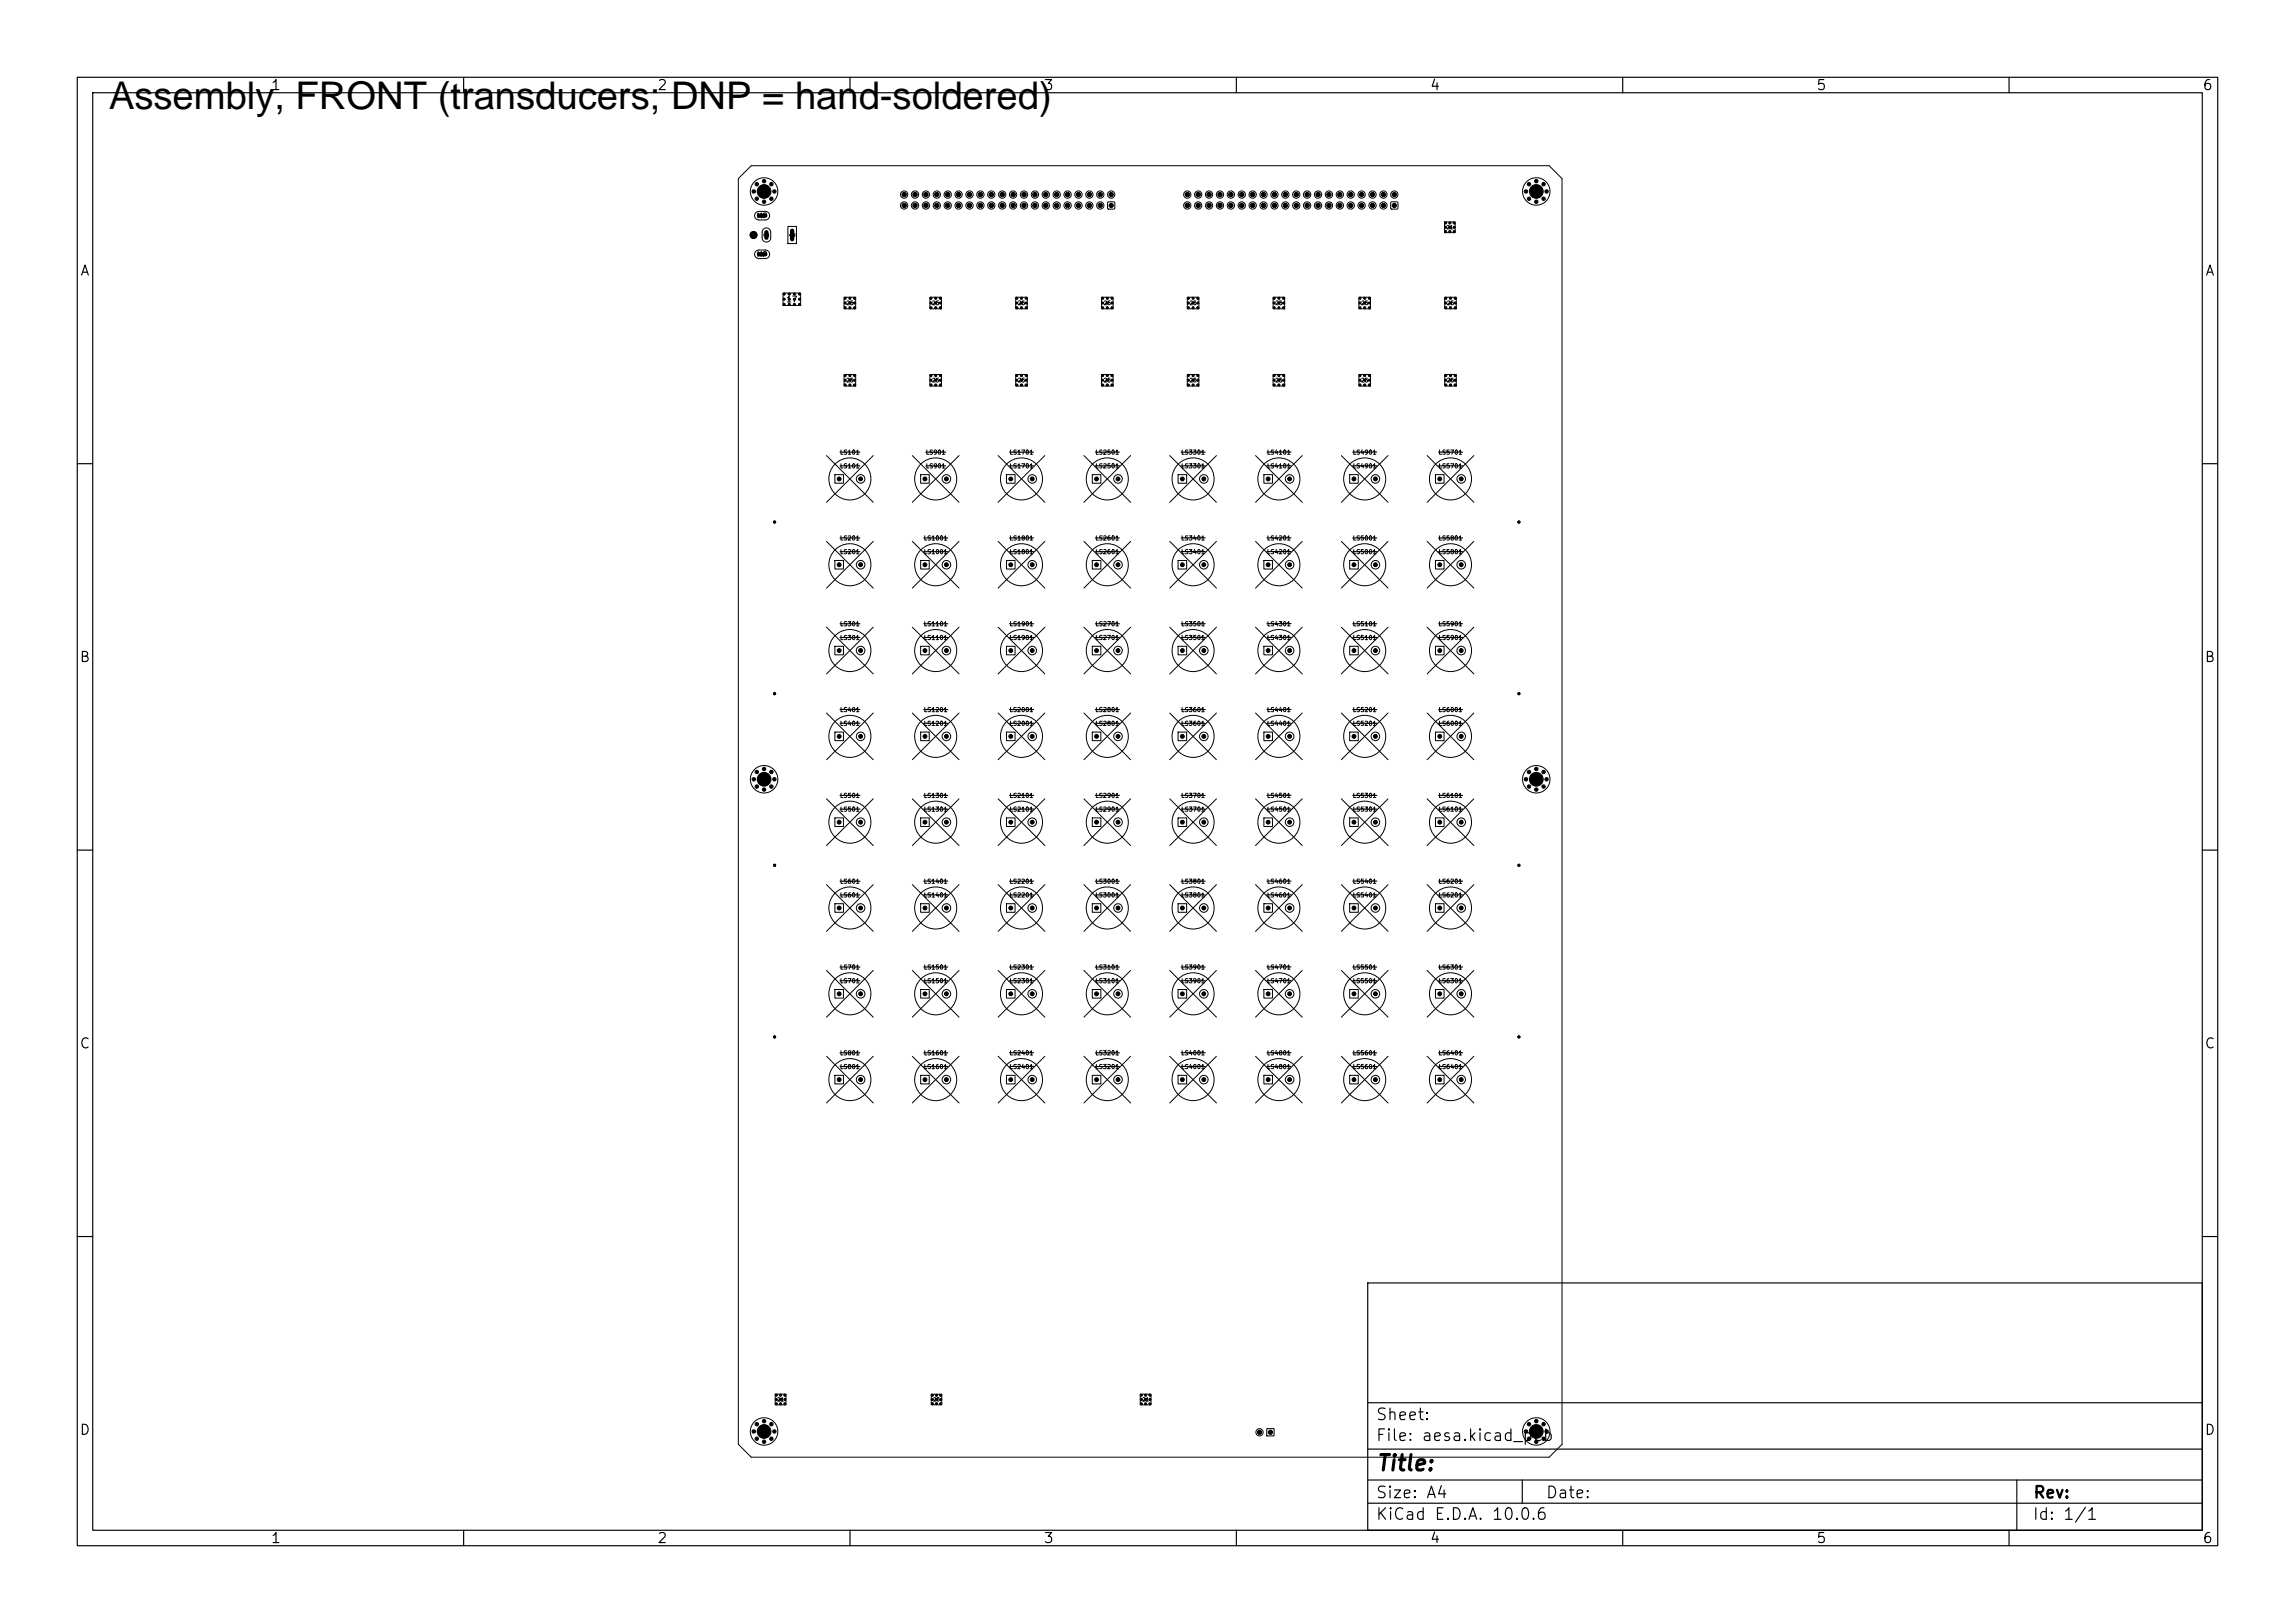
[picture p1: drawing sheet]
<svg xmlns="http://www.w3.org/2000/svg" width="297mm" height="210mm" viewBox="0 0 297 210" stroke-linecap="round" stroke-linejoin="round" font-family="sans-serif">
<defs><g id="words">
<text font-size="4.9" x="14.1" y="14.1">Assembly, FRONT (transducers; DNP = hand-soldered)</text>
<text font-size="2" x="178" y="190.8">Title:</text>
<g font-size="1.5">
<text x="178" y="184.1">Sheet:</text>
<text x="178" y="186.8">File: aesa.kicad_pcb</text>
<text x="178" y="197">KiCad E.D.A. 10.0.6</text>
<text x="178" y="194.2">Size: A4</text>
<text x="200" y="194.2">Date:</text>
<text x="263" y="197">Id: 1/1</text>
<text x="263" y="194.2">Rev:</text>
</g>
<g font-size="1.3">
<text x="35" y="12">1</text>
<text x="85" y="12">2</text>
<text x="135" y="12">3</text>
<text x="185" y="12">4</text>
<text x="235" y="12">5</text>
<text x="285" y="12">6</text>
<text x="10.3" y="36">A</text>
<text x="285.3" y="36">A</text>
<text x="10.2" y="86">B</text>
<text x="285.2" y="86">B</text>
<text x="10.2" y="136">C</text>
<text x="285.2" y="136">C</text>
<text x="10.2" y="186">D</text>
<text x="285.2" y="186">D</text>
<text x="35" y="200">1</text>
<text x="85" y="200">2</text>
<text x="135" y="200">3</text>
<text x="185" y="200">4</text>
<text x="235" y="200">5</text>
<text x="285" y="200">6</text>
</g>
<g font-size="1.2">
<text x="98.2" y="25.7">1</text>
<text x="198.1" y="25.7">1</text>
<text x="98.2" y="101.7">1</text>
<text x="198.1" y="101.7">1</text>
<text x="98.2" y="186.1">1</text>
<text x="198.1" y="186.1">1</text>
</g>
<text font-size=".8" x="101.7" y="39.3">17</text>
<text font-size=".7" x="103.1" y="30.8" transform="rotate(-90 103.1 30.8)">1</text>
<g font-size=".6">
<text x="97.9" y="28.4">MP</text>
<text x="97.9" y="33.4">MP</text>
<text x="99.6" y="30.8" transform="rotate(-90 99.6 30.8)">2</text>
<text x="108.6" y="58.9">LS101</text>
<text x="119.8" y="58.9">LS901</text>
<text x="130.6" y="58.9">LS1701</text>
<text x="141.7" y="58.9">LS2501</text>
<text x="152.8" y="58.9">LS3301</text>
<text x="163.9" y="58.9">LS4101</text>
<text x="175" y="58.9">LS4901</text>
<text x="186.1" y="58.9">LS5701</text>
<text x="108.6" y="60.7">LS101</text>
<text x="119.8" y="60.7">LS901</text>
<text x="130.6" y="60.7">LS1701</text>
<text x="141.7" y="60.7">LS2501</text>
<text x="152.8" y="60.7">LS3301</text>
<text x="163.9" y="60.7">LS4101</text>
<text x="175" y="60.7">LS4901</text>
<text x="186.1" y="60.7">LS5701</text>
<text x="108.6" y="70.1">LS201</text>
<text x="108.6" y="71.8">LS201</text>
<text x="119.5" y="70.1">LS1001</text>
<text x="119.5" y="71.8">LS1001</text>
<text x="130.6" y="70.1">LS1801</text>
<text x="130.6" y="71.8">LS1801</text>
<text x="141.7" y="70.1">LS2601</text>
<text x="141.7" y="71.8">LS2601</text>
<text x="152.8" y="70.1">LS3401</text>
<text x="152.8" y="71.8">LS3401</text>
<text x="163.9" y="70.1">LS4201</text>
<text x="163.9" y="71.8">LS4201</text>
<text x="175" y="70.1">LS5001</text>
<text x="175" y="71.8">LS5001</text>
<text x="186.1" y="70.1">LS5801</text>
<text x="186.1" y="71.8">LS5801</text>
<text x="108.6" y="81.2">LS301</text>
<text x="108.6" y="82.9">LS301</text>
<text x="119.5" y="81.2">LS1101</text>
<text x="119.5" y="82.9">LS1101</text>
<text x="130.6" y="81.2">LS1901</text>
<text x="130.6" y="82.9">LS1901</text>
<text x="141.7" y="81.2">LS2701</text>
<text x="141.7" y="82.9">LS2701</text>
<text x="152.8" y="81.2">LS3501</text>
<text x="152.8" y="82.9">LS3501</text>
<text x="163.9" y="81.2">LS4301</text>
<text x="163.9" y="82.9">LS4301</text>
<text x="175" y="81.2">LS5101</text>
<text x="175" y="82.9">LS5101</text>
<text x="186.1" y="81.2">LS5901</text>
<text x="186.1" y="82.9">LS5901</text>
<text x="108.6" y="92.3">LS401</text>
<text x="108.6" y="94">LS401</text>
<text x="119.5" y="92.3">LS1201</text>
<text x="119.5" y="94">LS1201</text>
<text x="130.6" y="92.3">LS2001</text>
<text x="130.6" y="94">LS2001</text>
<text x="141.7" y="92.3">LS2801</text>
<text x="141.7" y="94">LS2801</text>
<text x="152.8" y="92.3">LS3601</text>
<text x="152.8" y="94">LS3601</text>
<text x="163.9" y="92.3">LS4401</text>
<text x="163.9" y="94">LS4401</text>
<text x="175" y="92.3">LS5201</text>
<text x="175" y="94">LS5201</text>
<text x="186.1" y="92.3">LS6001</text>
<text x="186.1" y="94">LS6001</text>
<text x="108.6" y="103.4">LS501</text>
<text x="108.6" y="105.1">LS501</text>
<text x="119.5" y="103.4">LS1301</text>
<text x="119.5" y="105.1">LS1301</text>
<text x="130.6" y="103.4">LS2101</text>
<text x="130.6" y="105.1">LS2101</text>
<text x="141.7" y="103.4">LS2901</text>
<text x="141.7" y="105.1">LS2901</text>
<text x="152.8" y="103.4">LS3701</text>
<text x="152.8" y="105.1">LS3701</text>
<text x="163.9" y="103.4">LS4501</text>
<text x="163.9" y="105.1">LS4501</text>
<text x="175" y="103.4">LS5301</text>
<text x="175" y="105.1">LS5301</text>
<text x="186.1" y="103.4">LS6101</text>
<text x="186.1" y="105.1">LS6101</text>
<text x="108.6" y="114.5">LS601</text>
<text x="108.6" y="116.2">LS601</text>
<text x="119.5" y="114.5">LS1401</text>
<text x="119.5" y="116.2">LS1401</text>
<text x="130.6" y="114.5">LS2201</text>
<text x="130.6" y="116.2">LS2201</text>
<text x="141.7" y="114.5">LS3001</text>
<text x="141.7" y="116.2">LS3001</text>
<text x="152.8" y="114.5">LS3801</text>
<text x="152.8" y="116.2">LS3801</text>
<text x="163.9" y="114.5">LS4601</text>
<text x="163.9" y="116.2">LS4601</text>
<text x="175" y="114.5">LS5401</text>
<text x="175" y="116.2">LS5401</text>
<text x="186.1" y="114.5">LS6201</text>
<text x="186.1" y="116.2">LS6201</text>
<text x="108.6" y="125.6">LS701</text>
<text x="119.5" y="125.6">LS1501</text>
<text x="130.6" y="125.6">LS2301</text>
<text x="141.7" y="125.6">LS3101</text>
<text x="152.8" y="125.6">LS3901</text>
<text x="163.9" y="125.6">LS4701</text>
<text x="175" y="125.6">LS5501</text>
<text x="186.1" y="125.6">LS6301</text>
<text x="108.6" y="127.3">LS701</text>
<text x="119.5" y="127.3">LS1501</text>
<text x="130.6" y="127.3">LS2301</text>
<text x="141.7" y="127.3">LS3101</text>
<text x="152.8" y="127.3">LS3901</text>
<text x="163.9" y="127.3">LS4701</text>
<text x="175" y="127.3">LS5501</text>
<text x="186.1" y="127.3">LS6301</text>
<text x="108.6" y="136.7">LS801</text>
<text x="119.5" y="136.7">LS1601</text>
<text x="130.6" y="136.7">LS2401</text>
<text x="141.7" y="136.7">LS3201</text>
<text x="152.8" y="136.7">LS4001</text>
<text x="163.9" y="136.7">LS4801</text>
<text x="175" y="136.7">LS5601</text>
<text x="186.1" y="136.7">LS6401</text>
<text x="108.6" y="138.5">LS801</text>
<text x="119.5" y="138.5">LS1601</text>
<text x="130.6" y="138.5">LS2401</text>
<text x="141.7" y="138.5">LS3201</text>
<text x="152.8" y="138.5">LS4001</text>
<text x="163.9" y="138.5">LS4801</text>
<text x="175" y="138.5">LS5601</text>
<text x="186.1" y="138.5">LS6401</text>
</g>
<g font-size=".5">
<text x="187.1" y="29.8">21</text>
<text x="109.5" y="39.6">25</text>
<text x="120.6" y="39.6">25</text>
<text x="131.7" y="39.6">25</text>
<text x="142.8" y="39.6">25</text>
<text x="153.9" y="39.6">25</text>
<text x="165" y="39.6">25</text>
<text x="176.1" y="39.6">25</text>
<text x="187.2" y="39.6">25</text>
<text x="109.5" y="49.6">25</text>
<text x="120.6" y="49.6">25</text>
<text x="131.7" y="49.6">25</text>
<text x="142.8" y="49.6">25</text>
<text x="153.9" y="49.6">25</text>
<text x="165" y="49.6">25</text>
<text x="176.1" y="49.6">25</text>
<text x="187.2" y="49.6">25</text>
<text x="100.5" y="181.4">21</text>
<text x="120.7" y="181.4">25</text>
<text x="147.8" y="181.4">21</text>
</g>
<g font-size=".4">
<text x="108.4" y="62.3">1</text>
<text x="111.2" y="62.3">2</text>
<text x="119.5" y="62.3">1</text>
<text x="122.3" y="62.3">2</text>
<text x="130.6" y="62.3">1</text>
<text x="133.4" y="62.3">2</text>
<text x="141.7" y="62.3">1</text>
<text x="144.5" y="62.3">2</text>
<text x="152.8" y="62.3">1</text>
<text x="155.6" y="62.3">2</text>
<text x="163.9" y="62.3">1</text>
<text x="166.7" y="62.3">2</text>
<text x="175" y="62.3">1</text>
<text x="177.8" y="62.3">2</text>
<text x="186.1" y="62.3">1</text>
<text x="188.9" y="62.3">2</text>
<text x="108.4" y="73.4">1</text>
<text x="111.2" y="73.4">2</text>
<text x="119.5" y="73.4">1</text>
<text x="122.3" y="73.4">2</text>
<text x="130.6" y="73.4">1</text>
<text x="133.4" y="73.4">2</text>
<text x="141.7" y="73.4">1</text>
<text x="144.5" y="73.4">2</text>
<text x="152.8" y="73.4">1</text>
<text x="155.6" y="73.4">2</text>
<text x="163.9" y="73.4">1</text>
<text x="166.7" y="73.4">2</text>
<text x="175" y="73.4">1</text>
<text x="177.8" y="73.4">2</text>
<text x="186.1" y="73.4">1</text>
<text x="188.9" y="73.4">2</text>
<text x="108.4" y="84.5">1</text>
<text x="111.2" y="84.5">2</text>
<text x="119.5" y="84.5">1</text>
<text x="122.3" y="84.5">2</text>
<text x="130.6" y="84.5">1</text>
<text x="133.4" y="84.5">2</text>
<text x="141.7" y="84.5">1</text>
<text x="144.5" y="84.5">2</text>
<text x="152.8" y="84.5">1</text>
<text x="155.6" y="84.5">2</text>
<text x="163.9" y="84.5">1</text>
<text x="166.7" y="84.5">2</text>
<text x="175" y="84.5">1</text>
<text x="177.8" y="84.5">2</text>
<text x="186.1" y="84.5">1</text>
<text x="188.9" y="84.5">2</text>
<text x="108.4" y="95.6">1</text>
<text x="111.2" y="95.6">2</text>
<text x="119.5" y="95.6">1</text>
<text x="122.3" y="95.6">2</text>
<text x="130.6" y="95.6">1</text>
<text x="133.4" y="95.6">2</text>
<text x="141.7" y="95.6">1</text>
<text x="144.5" y="95.6">2</text>
<text x="152.8" y="95.6">1</text>
<text x="155.6" y="95.6">2</text>
<text x="163.9" y="95.6">1</text>
<text x="166.7" y="95.6">2</text>
<text x="175" y="95.6">1</text>
<text x="177.8" y="95.6">2</text>
<text x="186.1" y="95.6">1</text>
<text x="188.9" y="95.6">2</text>
<text x="108.4" y="106.7">1</text>
<text x="111.2" y="106.7">2</text>
<text x="119.5" y="106.7">1</text>
<text x="122.3" y="106.7">2</text>
<text x="130.6" y="106.7">1</text>
<text x="133.4" y="106.7">2</text>
<text x="141.7" y="106.7">1</text>
<text x="144.5" y="106.7">2</text>
<text x="152.8" y="106.7">1</text>
<text x="155.6" y="106.7">2</text>
<text x="163.9" y="106.7">1</text>
<text x="166.7" y="106.7">2</text>
<text x="175" y="106.7">1</text>
<text x="177.8" y="106.7">2</text>
<text x="186.1" y="106.7">1</text>
<text x="188.9" y="106.7">2</text>
<text x="108.4" y="117.8">1</text>
<text x="111.2" y="117.8">2</text>
<text x="119.5" y="117.8">1</text>
<text x="122.3" y="117.8">2</text>
<text x="130.6" y="117.8">1</text>
<text x="133.4" y="117.8">2</text>
<text x="141.7" y="117.8">1</text>
<text x="144.5" y="117.8">2</text>
<text x="152.8" y="117.8">1</text>
<text x="155.6" y="117.8">2</text>
<text x="163.9" y="117.8">1</text>
<text x="166.7" y="117.8">2</text>
<text x="175" y="117.8">1</text>
<text x="177.8" y="117.8">2</text>
<text x="186.1" y="117.8">1</text>
<text x="188.9" y="117.8">2</text>
<text x="108.4" y="128.9">1</text>
<text x="111.2" y="128.9">2</text>
<text x="119.5" y="128.9">1</text>
<text x="122.3" y="128.9">2</text>
<text x="130.6" y="128.9">1</text>
<text x="133.4" y="128.9">2</text>
<text x="141.7" y="128.9">1</text>
<text x="144.5" y="128.9">2</text>
<text x="152.8" y="128.9">1</text>
<text x="155.6" y="128.9">2</text>
<text x="163.9" y="128.9">1</text>
<text x="166.7" y="128.9">2</text>
<text x="175" y="128.9">1</text>
<text x="177.8" y="128.9">2</text>
<text x="186.1" y="128.9">1</text>
<text x="188.9" y="128.9">2</text>
<text x="108.4" y="140">1</text>
<text x="111.2" y="140">2</text>
<text x="119.5" y="140">1</text>
<text x="122.3" y="140">2</text>
<text x="130.6" y="140">1</text>
<text x="133.4" y="140">2</text>
<text x="141.7" y="140">1</text>
<text x="144.5" y="140">2</text>
<text x="152.8" y="140">1</text>
<text x="155.6" y="140">2</text>
<text x="163.9" y="140">1</text>
<text x="166.7" y="140">2</text>
<text x="175" y="140">1</text>
<text x="177.8" y="140">2</text>
<text x="186.1" y="140">1</text>
<text x="188.9" y="140">2</text>
</g>
<g font-size=".3">
<text x="116.7" y="26.8">39</text>
<text x="116.7" y="25.4">40</text>
<text x="118.1" y="26.8">37</text>
<text x="118.1" y="25.4">38</text>
<text x="119.5" y="26.8">35</text>
<text x="119.5" y="25.4">36</text>
<text x="120.9" y="26.8">33</text>
<text x="120.9" y="25.4">34</text>
<text x="122.3" y="26.8">31</text>
<text x="122.3" y="25.4">32</text>
<text x="123.7" y="26.8">29</text>
<text x="123.7" y="25.4">30</text>
<text x="125.1" y="26.8">27</text>
<text x="125.1" y="25.4">28</text>
<text x="126.5" y="26.8">25</text>
<text x="126.5" y="25.4">26</text>
<text x="128" y="26.8">23</text>
<text x="128" y="25.4">24</text>
<text x="129.4" y="26.8">21</text>
<text x="129.4" y="25.4">22</text>
<text x="130.8" y="26.8">19</text>
<text x="130.8" y="25.4">20</text>
<text x="132.2" y="26.8">17</text>
<text x="132.2" y="25.4">18</text>
<text x="133.6" y="26.8">15</text>
<text x="133.6" y="25.4">16</text>
<text x="135" y="26.8">13</text>
<text x="135" y="25.4">14</text>
<text x="136.4" y="26.8">11</text>
<text x="136.4" y="25.4">12</text>
<text x="137.8" y="25.4">10</text>
<text x="138" y="26.8">9</text>
<text x="139.4" y="26.8">7</text>
<text x="139.4" y="25.4">8</text>
<text x="140.8" y="26.8">5</text>
<text x="140.8" y="25.4">6</text>
<text x="142.2" y="26.8">3</text>
<text x="142.2" y="25.4">4</text>
<text x="143.6" y="26.8">1</text>
<text x="143.6" y="25.4">2</text>
<text x="153.3" y="26.8">39</text>
<text x="153.3" y="25.4">40</text>
<text x="154.7" y="26.8">37</text>
<text x="154.7" y="25.4">38</text>
<text x="156.1" y="26.8">35</text>
<text x="156.1" y="25.4">36</text>
<text x="157.5" y="26.8">33</text>
<text x="157.5" y="25.4">34</text>
<text x="159" y="26.8">31</text>
<text x="159" y="25.4">32</text>
<text x="160.4" y="26.8">29</text>
<text x="160.4" y="25.4">30</text>
<text x="161.8" y="26.8">27</text>
<text x="161.8" y="25.4">28</text>
<text x="163.2" y="26.8">25</text>
<text x="163.2" y="25.4">26</text>
<text x="164.6" y="26.8">23</text>
<text x="164.6" y="25.4">24</text>
<text x="166" y="26.8">21</text>
<text x="166" y="25.4">22</text>
<text x="167.4" y="26.8">19</text>
<text x="167.4" y="25.4">20</text>
<text x="168.8" y="26.8">17</text>
<text x="168.8" y="25.4">18</text>
<text x="170.2" y="26.8">15</text>
<text x="170.2" y="25.4">16</text>
<text x="171.6" y="26.8">13</text>
<text x="171.6" y="25.4">14</text>
<text x="173.1" y="26.8">11</text>
<text x="173.1" y="25.4">12</text>
<text x="174.5" y="25.4">10</text>
<text x="174.6" y="26.8">9</text>
<text x="176" y="26.8">7</text>
<text x="176" y="25.4">8</text>
<text x="177.4" y="26.8">5</text>
<text x="177.4" y="25.4">6</text>
<text x="178.9" y="26.8">3</text>
<text x="178.9" y="25.4">4</text>
<text x="180.3" y="26.8">1</text>
<text x="180.3" y="25.4">2</text>
<text x="162.8" y="185.6">2</text>
<text x="164.2" y="185.6">1</text>
</g>
</g></defs>
<g fill="none" stroke="#000" stroke-width=".15">
<path d="M10 10h277v190h-277zM12 12h273v186h-273zM60 10v2M110 10v2M160 10v2M210 10v2M260 10v2M108.7 58.5h2.6M119.8 58.5h2.6M130.7 58.5h3.1M141.8 58.5h3.1M152.9 58.5h3.1"/>
<path d="M164 58.5h3.1M175.1 58.5h3.1M186.2 58.5h3.1M10 60h2M108.7 60.3h2.6M108.7 69.6h2.6M108.7 71.4h2.6M119.6 69.6h3.1M119.6 71.4h3.1M119.8 60.3h2.6M130.7 60.3h3.1M130.7 69.6h3.1"/>
<path d="M130.7 71.4h3.1M141.8 60.3h3.1M141.8 69.6h3.1M141.8 71.4h3.1M152.9 60.3h3.1M152.9 71.4h3.1M152.9 69.6h3.1M164 60.3h3.1M164 71.4h3.1M164 69.6h3.1M175.1 60.3h3.1M175.1 69.6h3.1"/>
<path d="M175.1 71.4h3.1M186.2 60.3h3.1M186.2 69.6h3.1M186.2 71.4h3.1M285 60h2M108.7 80.7h2.6M108.7 82.5h2.6M108.7 91.8h2.6M108.7 93.6h2.6M119.6 80.7h3.1M119.6 82.5h3.1M119.6 91.8h3.1"/>
<path d="M119.6 93.6h3.1M130.7 80.7h3.1M130.7 82.5h3.1M130.7 91.8h3.1M130.7 93.6h3.1M141.8 80.7h3.1M141.8 82.5h3.1M141.8 91.8h3.1M141.8 93.6h3.1M152.9 80.7h3.1M152.9 82.5h3.1M152.9 91.8h3.1"/>
<path d="M152.9 93.6h3.1M164 91.8h3.1M164 93.6h3.1M164 80.7h3.1M164 82.5h3.1M175.1 80.7h3.1M175.1 82.5h3.1M175.1 91.8h3.1M175.1 93.6h3.1M186.2 80.7h3.1M186.2 82.5h3.1M186.2 91.8h3.1"/>
<path d="M186.2 93.6h3.1M10 110h2M108.7 114h2.6M108.7 115.8h2.6M108.7 102.9h2.6M108.7 104.7h2.6M119.6 114h3.1M119.6 115.8h3.1M119.6 102.9h3.1M119.6 104.7h3.1M130.7 114h3.1M130.7 115.8h3.1"/>
<path d="M130.7 102.9h3.1M130.7 104.7h3.1M141.8 114h3.1M141.8 115.8h3.1M141.8 102.9h3.1M141.8 104.7h3.1M152.9 114h3.1M152.9 115.8h3.1M152.9 102.9h3.1M152.9 104.7h3.1M164 114h3.1M164 115.8h3.1"/>
<path d="M164 102.9h3.1M164 104.7h3.1M175.1 114h3.1M175.1 115.8h3.1M175.1 102.9h3.1M175.1 104.7h3.1M186.2 114h3.1M186.2 115.8h3.1M186.2 102.9h3.1M186.2 104.7h3.1M285 110h2M108.7 136.2h2.6"/>
<path d="M108.7 138h2.6M108.7 125.1h2.6M108.7 126.9h2.6M119.6 136.2h3.1M119.6 138h3.1M119.6 125.1h3.1M119.6 126.9h3.1M130.7 125.1h3.1M130.7 126.9h3.1M130.7 136.2h3.1M130.7 138h3.1M141.8 136.2h3.1"/>
<path d="M141.8 138h3.1M141.8 125.1h3.1M141.8 126.9h3.1M152.9 125.1h3.1M152.9 126.9h3.1M152.9 136.2h3.1M152.9 138h3.1M164 126.9h3.1M164 136.2h3.1M164 138h3.1M164 125.1h3.1M175.1 136.2h3.1"/>
<path d="M175.1 138h3.1M175.1 125.1h3.1M175.1 126.9h3.1M186.2 125.1h3.1M186.2 126.9h3.1M186.2 136.2h3.1M186.2 138h3.1M10 160h2M177 166h108v32h-108zM285 160h2M60 198v2M110 198v2"/>
<path d="M160 198v2M177 194.5h108M177 191.5h108M177 187.5h108M177 181.5h108M197 191.5v3M210 198v2M260 198v2M261 191.5v6.5"/>
</g>
<g fill="none" stroke="#000" stroke-width=".13">
<path d="M97.2 21.4h103.3l1.6 1.7v163.8l-1.6 1.7h-103.3l-1.6-1.7v-163.8zM97.8 32.5l.3-.1 .9-.1a.56 .56 0 0 1 .6 .6 .56 .56 0 0 1-.6 .6h-.8a.56 .56 0 0 1-.5-.4 .56 .56 0 0 1 .1-.6zM97.8 27.5l.3-.1h.9a.56 .56 0 0 1 .6 .5 .56 .56 0 0 1-.6 .6h-.8a.56 .56 0 0 1-.5-.4 .56 .56 0 0 1 .1-.6zM98.8 29.7a.56 .56 0 0 1 .6-.2 .56 .56 0 0 1 .3 .5v.8a.56 .56 0 0 1-.5 .5 .56 .56 0 0 1-.6-.5v-.9zM101.3 37.9h2.3v1.6h-2.3zM102 29.3h1.1v2.2h-1.1zM109.2 38.5h1.5v1.5h-1.5zM120.3 38.5h1.5v1.5h-1.5zM131.4 38.5h1.5v1.5h-1.5zM142.5 38.5h1.5v1.5h-1.5zM143.4 26.2h.8v.8h-.8zM153.7 38.5h1.5v1.5h-1.5z"/>
<path d="M164.8 38.5h1.5v1.5h-1.5zM175.9 38.5h1.5v1.5h-1.5zM180 26.2h.9v.8h-.9zM186.9 28.7h1.4v1.4h-1.4zM187 38.5h1.5v1.5h-1.5zM107 58.9l6 6.1M109.2 48.5h1.5v1.5h-1.5zM113 58.9l-6 6.1M118.1 58.9l6 6.1M120.3 48.5h1.5v1.5h-1.5zM124.1 58.9l-6 6.1M129.2 58.9l6 6.1"/>
<path d="M131.4 48.5h1.5v1.5h-1.5zM135.2 58.9l-6 6.1M140.3 58.9l6 6.1M142.5 48.5h1.5v1.5h-1.5zM146.3 58.9l-6 6.1M151.4 58.9l6 6.1M153.7 48.5h1.5v1.5h-1.5zM157.4 58.9l-6 6.1M162.5 58.9l6 6.1M164.8 48.5h1.5v1.5h-1.5zM168.5 58.9l-6 6.1M173.6 58.9l6 6.1"/>
<path d="M175.9 48.5h1.5v1.5h-1.5zM179.6 58.9l-6 6.1M184.7 58.9l6 6.1M187 48.5h1.5v1.5h-1.5zM190.7 58.9l-6 6.1M107 70.1l6 6M108 61.4h1.2v1.1h-1.2zM108 72.5h1.2v1.1h-1.2zM113 70.1l-6 6M118.1 70.1l6 6M119.1 61.4h1.2v1.1h-1.2zM119.1 72.5h1.2v1.1h-1.2z"/>
<path d="M124.1 70.1l-6 6M129.2 70.1l6 6M130.3 72.5h1.1v1.1h-1.1zM130.3 61.4h1.1v1.1h-1.1zM135.2 70.1l-6 6M140.3 70.1l6 6M141.4 61.4h1.1v1.1h-1.1zM141.4 72.5h1.1v1.1h-1.1zM146.3 70.1l-6 6M151.4 70.1l6 6M152.5 72.5h1.1v1.1h-1.1zM152.5 61.4h1.1v1.1h-1.1z"/>
<path d="M157.4 70.1l-6 6M162.5 70.1l6 6M163.6 61.4h1.1v1.1h-1.1zM163.6 72.5h1.1v1.1h-1.1zM168.5 70.1l-6 6M173.6 70.1l6 6M174.7 61.4h1.1v1.1h-1.1zM174.7 72.5h1.1v1.1h-1.1zM179.6 70.1l-6 6M184.7 70.1l6 6M185.8 72.5h1.1v1.1h-1.1zM185.8 61.4h1.1v1.1h-1.1z"/>
<path d="M190.7 70.1l-6 6M107 92.3l6 6M107 81.2l6 6M108 94.7h1.2v1.1h-1.2zM108 83.6h1.2v1.1h-1.2zM113 81.2l-6 6M113 92.3l-6 6M118.1 92.3l6 6M118.1 81.2l6 6M119.1 94.7h1.2v1.1h-1.2zM119.1 83.6h1.2v1.1h-1.2zM124.1 92.3l-6 6"/>
<path d="M124.1 81.2l-6 6M129.2 92.3l6 6M129.2 81.2l6 6M130.3 94.7h1.1v1.1h-1.1zM130.3 83.6h1.1v1.1h-1.1zM135.2 92.3l-6 6M135.2 81.2l-6 6M140.3 92.3l6 6M140.3 81.2l6 6M141.4 94.7h1.1v1.1h-1.1zM141.4 83.6h1.1v1.1h-1.1zM146.3 81.2l-6 6"/>
<path d="M146.3 92.3l-6 6M151.4 92.3l6 6M151.4 81.2l6 6M152.5 94.7h1.1v1.1h-1.1zM152.5 83.6h1.1v1.1h-1.1zM157.4 92.3l-6 6M157.4 81.2l-6 6M162.5 81.2l6 6M162.5 92.3l6 6M163.6 83.6h1.1v1.1h-1.1zM163.6 94.7h1.1v1.1h-1.1zM168.5 92.3l-6 6"/>
<path d="M168.5 81.2l-6 6M173.6 81.2l6 6M173.6 92.3l6 6M174.7 83.6h1.1v1.1h-1.1zM174.7 94.7h1.1v1.1h-1.1zM179.6 92.3l-6 6M179.6 81.2l-6 6M184.7 81.2l6 6M184.7 92.3l6 6M185.8 83.6h1.1v1.1h-1.1zM185.8 94.7h1.1v1.1h-1.1zM190.7 92.3l-6 6"/>
<path d="M190.7 81.2l-6 6M107 103.4l6 6M107 114.5l6 6M108 105.8h1.2v1.1h-1.2zM108 116.9h1.2v1.1h-1.2zM113 114.5l-6 6M113 103.4l-6 6M118.1 114.5l6 6M118.1 103.4l6 6M119.1 116.9h1.2v1.1h-1.2zM119.1 105.8h1.2v1.1h-1.2zM124.1 114.5l-6 6"/>
<path d="M124.1 103.4l-6 6M129.2 114.5l6 6M129.2 103.4l6 6M130.3 116.9h1.1v1.1h-1.1zM130.3 105.8h1.1v1.1h-1.1zM135.2 114.5l-6 6M135.2 103.4l-6 6M140.3 103.4l6 6M140.3 114.5l6 6M141.4 105.8h1.1v1.1h-1.1zM141.4 116.9h1.1v1.1h-1.1zM146.3 114.5l-6 6"/>
<path d="M146.3 103.4l-6 6M151.4 114.5l6 6M151.4 103.4l6 6M152.5 116.9h1.1v1.1h-1.1zM152.5 105.8h1.1v1.1h-1.1zM157.4 114.5l-6 6M157.4 103.4l-6 6M162.5 103.4l6 6M162.5 114.5l6 6M163.6 116.9h1.1v1.1h-1.1zM163.6 105.8h1.1v1.1h-1.1zM168.5 114.5l-6 6"/>
<path d="M168.5 103.4l-6 6M173.6 114.5l6 6M173.6 103.4l6 6M174.7 116.9h1.1v1.1h-1.1zM174.7 105.8h1.1v1.1h-1.1zM179.6 103.4l-6 6M179.6 114.5l-6 6M184.7 114.5l6 6M184.7 103.4l6 6M185.8 116.9h1.1v1.1h-1.1zM185.8 105.8h1.1v1.1h-1.1zM190.7 114.5l-6 6"/>
<path d="M190.7 103.4l-6 6M107 136.7l6 6M107 125.6l6 6M108 139.1h1.2v1.2h-1.2zM108 128h1.2v1.1h-1.2zM113 136.7l-6 6M113 125.6l-6 6M118.1 125.6l6 6M118.1 136.7l6 6M119.1 128h1.2v1.1h-1.2zM119.1 139.1h1.2v1.2h-1.2zM124.1 136.7l-6 6"/>
<path d="M124.1 125.6l-6 6M129.2 125.6l6 6M129.2 136.7l6 6M130.3 128h1.1v1.1h-1.1zM130.3 139.1h1.1v1.2h-1.1zM135.2 125.6l-6 6M135.2 136.7l-6 6M140.3 136.7l6 6M140.3 125.6l6 6M141.4 139.1h1.1v1.2h-1.1zM141.4 128h1.1v1.1h-1.1zM146.3 136.7l-6 6"/>
<path d="M146.3 125.6l-6 6M151.4 136.7l6 6M151.4 125.6l6 6M152.5 139.1h1.1v1.2h-1.1zM152.5 128h1.1v1.1h-1.1zM157.4 125.6l-6 6M157.4 136.7l-6 6M162.5 125.6l6 6M162.5 136.7l6 6M163.6 139.1h1.1v1.2h-1.1zM163.6 128h1.1v1.1h-1.1zM168.5 136.7l-6 6"/>
<path d="M168.5 125.6l-6 6M173.6 125.6l6 6M173.6 136.7l6 6M174.7 128h1.1v1.1h-1.1zM174.7 139.1h1.1v1.2h-1.1zM179.6 125.6l-6 6M179.6 136.7l-6 6M184.7 136.7l6 6M184.7 125.6l6 6M185.8 139.1h1.1v1.2h-1.1zM185.8 128h1.1v1.1h-1.1zM190.7 136.7l-6 6"/>
<path d="M190.7 125.6l-6 6M100.3 180.4h1.4v1.4h-1.4zM120.5 180.4h1.4v1.4h-1.4zM147.6 180.4h1.4v1.4h-1.4zM163.9 184.9h1v.9h-1z"/>
<circle cx="97.5" cy="30.4" r=".44"/>
<circle cx="97.5" cy="24.8" r=".22"/>
<circle cx="97.9" cy="25.7" r=".22"/>
<circle cx="97.9" cy="23.8" r=".22"/>
<circle cx="98.9" cy="26.1" r=".22"/>
<circle cx="98.9" cy="24.8" r="1.78"/>
<circle cx="98.9" cy="23.4" r=".22"/>
<circle cx="99.8" cy="25.7" r=".22"/>
<circle cx="99.8" cy="23.8" r=".22"/>
<circle cx="100.2" cy="24.8" r=".22"/>
<circle cx="101.5" cy="39.4" r=".14"/>
<circle cx="101.5" cy="38.7" r=".14"/>
<circle cx="101.5" cy="38.1" r=".14"/>
<circle cx="102.1" cy="39.4" r=".14"/>
<circle cx="102.1" cy="38.7" r=".14"/>
<circle cx="102.1" cy="38.1" r=".14"/>
<circle cx="102.8" cy="39.4" r=".14"/>
<circle cx="102.8" cy="38.7" r=".14"/>
<circle cx="102.8" cy="38.1" r=".14"/>
<circle cx="103.5" cy="39.4" r=".14"/>
<circle cx="103.5" cy="38.7" r=".14"/>
<circle cx="103.5" cy="38.1" r=".14"/>
<circle cx="109.4" cy="39.2" r=".14"/>
<circle cx="109.4" cy="39.8" r=".14"/>
<circle cx="109.4" cy="38.6" r=".14"/>
<circle cx="110" cy="39.2" r=".14"/>
<circle cx="110" cy="39.8" r=".14"/>
<circle cx="110" cy="38.6" r=".14"/>
<circle cx="110.6" cy="39.2" r=".14"/>
<circle cx="110.6" cy="39.8" r=".14"/>
<circle cx="110.6" cy="38.6" r=".14"/>
<circle cx="117" cy="26.6" r=".47"/>
<circle cx="117" cy="25.2" r=".47"/>
<circle cx="118.4" cy="26.6" r=".47"/>
<circle cx="118.4" cy="25.2" r=".47"/>
<circle cx="119.8" cy="26.6" r=".47"/>
<circle cx="119.8" cy="25.2" r=".47"/>
<circle cx="120.5" cy="39.2" r=".14"/>
<circle cx="120.5" cy="39.8" r=".14"/>
<circle cx="120.5" cy="38.6" r=".14"/>
<circle cx="121.1" cy="39.2" r=".14"/>
<circle cx="121.1" cy="39.8" r=".14"/>
<circle cx="121.1" cy="38.6" r=".14"/>
<circle cx="121.2" cy="26.6" r=".47"/>
<circle cx="121.2" cy="25.2" r=".47"/>
<circle cx="121.7" cy="39.2" r=".14"/>
<circle cx="121.7" cy="39.8" r=".14"/>
<circle cx="121.7" cy="38.6" r=".14"/>
<circle cx="122.6" cy="26.6" r=".47"/>
<circle cx="122.6" cy="25.2" r=".47"/>
<circle cx="124.1" cy="26.6" r=".47"/>
<circle cx="124.1" cy="25.2" r=".47"/>
<circle cx="125.5" cy="26.6" r=".47"/>
<circle cx="125.5" cy="25.2" r=".47"/>
<circle cx="126.9" cy="26.6" r=".47"/>
<circle cx="126.9" cy="25.2" r=".47"/>
<circle cx="128.3" cy="26.6" r=".47"/>
<circle cx="128.3" cy="25.2" r=".47"/>
<circle cx="129.7" cy="26.6" r=".47"/>
<circle cx="129.7" cy="25.2" r=".47"/>
<circle cx="131.1" cy="26.6" r=".47"/>
<circle cx="131.1" cy="25.2" r=".47"/>
<circle cx="131.6" cy="39.2" r=".14"/>
<circle cx="131.6" cy="39.8" r=".14"/>
<circle cx="131.6" cy="38.6" r=".14"/>
<circle cx="132.2" cy="39.2" r=".14"/>
<circle cx="132.2" cy="39.8" r=".14"/>
<circle cx="132.2" cy="38.6" r=".14"/>
<circle cx="132.5" cy="26.6" r=".47"/>
<circle cx="132.5" cy="25.2" r=".47"/>
<circle cx="132.8" cy="39.2" r=".14"/>
<circle cx="132.8" cy="39.8" r=".14"/>
<circle cx="132.8" cy="38.6" r=".14"/>
<circle cx="133.9" cy="26.6" r=".47"/>
<circle cx="133.9" cy="25.2" r=".47"/>
<circle cx="135.3" cy="26.6" r=".47"/>
<circle cx="135.3" cy="25.2" r=".47"/>
<circle cx="136.7" cy="26.6" r=".47"/>
<circle cx="136.7" cy="25.2" r=".47"/>
<circle cx="138.2" cy="26.6" r=".47"/>
<circle cx="138.2" cy="25.2" r=".47"/>
<circle cx="139.6" cy="26.6" r=".47"/>
<circle cx="139.6" cy="25.2" r=".47"/>
<circle cx="141" cy="26.6" r=".47"/>
<circle cx="141" cy="25.2" r=".47"/>
<circle cx="142.4" cy="26.6" r=".47"/>
<circle cx="142.4" cy="25.2" r=".47"/>
<circle cx="142.7" cy="39.2" r=".14"/>
<circle cx="142.7" cy="39.8" r=".14"/>
<circle cx="142.7" cy="38.6" r=".14"/>
<circle cx="143.3" cy="39.2" r=".14"/>
<circle cx="143.3" cy="39.8" r=".14"/>
<circle cx="143.3" cy="38.6" r=".14"/>
<circle cx="143.8" cy="25.2" r=".47"/>
<circle cx="143.9" cy="39.2" r=".14"/>
<circle cx="143.9" cy="39.8" r=".14"/>
<circle cx="143.9" cy="38.6" r=".14"/>
<circle cx="153.6" cy="26.6" r=".47"/>
<circle cx="153.6" cy="25.2" r=".47"/>
<circle cx="153.8" cy="39.2" r=".14"/>
<circle cx="153.8" cy="39.8" r=".14"/>
<circle cx="153.8" cy="38.6" r=".14"/>
<circle cx="154.4" cy="39.2" r=".14"/>
<circle cx="154.4" cy="39.8" r=".14"/>
<circle cx="154.4" cy="38.6" r=".14"/>
<circle cx="155" cy="39.2" r=".14"/>
<circle cx="155" cy="39.8" r=".14"/>
<circle cx="155" cy="38.6" r=".14"/>
<circle cx="155.1" cy="26.6" r=".47"/>
<circle cx="155.1" cy="25.2" r=".47"/>
<circle cx="156.5" cy="26.6" r=".47"/>
<circle cx="156.5" cy="25.2" r=".47"/>
<circle cx="157.9" cy="26.6" r=".47"/>
<circle cx="157.9" cy="25.2" r=".47"/>
<circle cx="159.3" cy="26.6" r=".47"/>
<circle cx="159.3" cy="25.2" r=".47"/>
<circle cx="160.7" cy="26.6" r=".47"/>
<circle cx="160.7" cy="25.2" r=".47"/>
<circle cx="162.1" cy="26.6" r=".47"/>
<circle cx="162.1" cy="25.2" r=".47"/>
<circle cx="163.5" cy="26.6" r=".47"/>
<circle cx="163.5" cy="25.2" r=".47"/>
<circle cx="164.9" cy="39.2" r=".14"/>
<circle cx="164.9" cy="39.8" r=".14"/>
<circle cx="164.9" cy="38.6" r=".14"/>
<circle cx="164.9" cy="26.6" r=".47"/>
<circle cx="164.9" cy="25.2" r=".47"/>
<circle cx="165.5" cy="39.2" r=".14"/>
<circle cx="165.5" cy="39.8" r=".14"/>
<circle cx="165.5" cy="38.6" r=".14"/>
<circle cx="166.1" cy="39.2" r=".14"/>
<circle cx="166.1" cy="39.8" r=".14"/>
<circle cx="166.1" cy="38.6" r=".14"/>
<circle cx="166.3" cy="26.6" r=".47"/>
<circle cx="166.3" cy="25.2" r=".47"/>
<circle cx="167.8" cy="26.6" r=".47"/>
<circle cx="167.8" cy="25.2" r=".47"/>
<circle cx="169.2" cy="26.6" r=".47"/>
<circle cx="169.2" cy="25.2" r=".47"/>
<circle cx="170.6" cy="26.6" r=".47"/>
<circle cx="170.6" cy="25.2" r=".47"/>
<circle cx="172" cy="26.6" r=".47"/>
<circle cx="172" cy="25.2" r=".47"/>
<circle cx="173.4" cy="26.6" r=".47"/>
<circle cx="173.4" cy="25.2" r=".47"/>
<circle cx="174.8" cy="26.6" r=".47"/>
<circle cx="174.8" cy="25.2" r=".47"/>
<circle cx="176" cy="39.2" r=".14"/>
<circle cx="176" cy="39.8" r=".14"/>
<circle cx="176" cy="38.6" r=".14"/>
<circle cx="176.2" cy="26.6" r=".47"/>
<circle cx="176.2" cy="25.2" r=".47"/>
<circle cx="176.6" cy="39.2" r=".14"/>
<circle cx="176.6" cy="39.8" r=".14"/>
<circle cx="176.6" cy="38.6" r=".14"/>
<circle cx="177.2" cy="39.2" r=".14"/>
<circle cx="177.2" cy="39.8" r=".14"/>
<circle cx="177.2" cy="38.6" r=".14"/>
<circle cx="177.6" cy="26.6" r=".47"/>
<circle cx="177.6" cy="25.2" r=".47"/>
<circle cx="179" cy="26.6" r=".47"/>
<circle cx="179" cy="25.2" r=".47"/>
<circle cx="180.4" cy="25.2" r=".47"/>
<circle cx="187.1" cy="29.4" r=".14"/>
<circle cx="187.1" cy="28.9" r=".14"/>
<circle cx="187.1" cy="30" r=".14"/>
<circle cx="187.1" cy="39.2" r=".14"/>
<circle cx="187.1" cy="39.8" r=".14"/>
<circle cx="187.1" cy="38.6" r=".14"/>
<circle cx="187.6" cy="29.4" r=".14"/>
<circle cx="187.6" cy="28.9" r=".14"/>
<circle cx="187.6" cy="30" r=".14"/>
<circle cx="187.7" cy="39.2" r=".14"/>
<circle cx="187.7" cy="39.8" r=".14"/>
<circle cx="187.7" cy="38.6" r=".14"/>
<circle cx="188.2" cy="29.4" r=".14"/>
<circle cx="188.2" cy="28.9" r=".14"/>
<circle cx="188.2" cy="30" r=".14"/>
<circle cx="188.3" cy="39.2" r=".14"/>
<circle cx="188.3" cy="39.8" r=".14"/>
<circle cx="188.3" cy="38.6" r=".14"/>
<circle cx="197.5" cy="24.8" r=".22"/>
<circle cx="197.9" cy="25.7" r=".22"/>
<circle cx="197.9" cy="23.8" r=".22"/>
<circle cx="198.8" cy="26.1" r=".22"/>
<circle cx="198.8" cy="23.4" r=".22"/>
<circle cx="198.8" cy="24.8" r="1.78"/>
<circle cx="199.8" cy="25.7" r=".22"/>
<circle cx="199.8" cy="23.8" r=".22"/>
<circle cx="200.1" cy="24.8" r=".22"/>
<circle cx="109.4" cy="49.8" r=".14"/>
<circle cx="109.4" cy="49.2" r=".14"/>
<circle cx="109.4" cy="48.6" r=".14"/>
<circle cx="110" cy="49.8" r=".14"/>
<circle cx="110" cy="49.2" r=".14"/>
<circle cx="110" cy="48.6" r=".14"/>
<circle cx="110.6" cy="49.8" r=".14"/>
<circle cx="110.6" cy="49.2" r=".14"/>
<circle cx="110.6" cy="48.6" r=".14"/>
<circle cx="120.5" cy="49.8" r=".14"/>
<circle cx="120.5" cy="49.2" r=".14"/>
<circle cx="120.5" cy="48.6" r=".14"/>
<circle cx="121.1" cy="49.8" r=".14"/>
<circle cx="121.1" cy="49.2" r=".14"/>
<circle cx="121.1" cy="48.6" r=".14"/>
<circle cx="121.7" cy="49.8" r=".14"/>
<circle cx="121.7" cy="49.2" r=".14"/>
<circle cx="121.7" cy="48.6" r=".14"/>
<circle cx="131.6" cy="49.8" r=".14"/>
<circle cx="131.6" cy="49.2" r=".14"/>
<circle cx="131.6" cy="48.6" r=".14"/>
<circle cx="132.2" cy="49.8" r=".14"/>
<circle cx="132.2" cy="49.2" r=".14"/>
<circle cx="132.2" cy="48.6" r=".14"/>
<circle cx="132.8" cy="49.8" r=".14"/>
<circle cx="132.8" cy="49.2" r=".14"/>
<circle cx="132.8" cy="48.6" r=".14"/>
<circle cx="142.7" cy="49.8" r=".14"/>
<circle cx="142.7" cy="49.2" r=".14"/>
<circle cx="142.7" cy="48.6" r=".14"/>
<circle cx="143.3" cy="49.8" r=".14"/>
<circle cx="143.3" cy="49.2" r=".14"/>
<circle cx="143.3" cy="48.6" r=".14"/>
<circle cx="143.9" cy="49.8" r=".14"/>
<circle cx="143.9" cy="49.2" r=".14"/>
<circle cx="143.9" cy="48.6" r=".14"/>
<circle cx="153.8" cy="49.8" r=".14"/>
<circle cx="153.8" cy="49.2" r=".14"/>
<circle cx="153.8" cy="48.6" r=".14"/>
<circle cx="154.4" cy="49.8" r=".14"/>
<circle cx="154.4" cy="49.2" r=".14"/>
<circle cx="154.4" cy="48.6" r=".14"/>
<circle cx="155" cy="49.8" r=".14"/>
<circle cx="155" cy="49.2" r=".14"/>
<circle cx="155" cy="48.6" r=".14"/>
<circle cx="164.9" cy="49.8" r=".14"/>
<circle cx="164.9" cy="49.2" r=".14"/>
<circle cx="164.9" cy="48.6" r=".14"/>
<circle cx="165.5" cy="49.8" r=".14"/>
<circle cx="165.5" cy="49.2" r=".14"/>
<circle cx="165.5" cy="48.6" r=".14"/>
<circle cx="166.1" cy="49.8" r=".14"/>
<circle cx="166.1" cy="49.2" r=".14"/>
<circle cx="166.1" cy="48.6" r=".14"/>
<circle cx="176" cy="49.8" r=".14"/>
<circle cx="176" cy="49.2" r=".14"/>
<circle cx="176" cy="48.6" r=".14"/>
<circle cx="176.6" cy="49.8" r=".14"/>
<circle cx="176.6" cy="49.2" r=".14"/>
<circle cx="176.6" cy="48.6" r=".14"/>
<circle cx="177.2" cy="49.8" r=".14"/>
<circle cx="177.2" cy="49.2" r=".14"/>
<circle cx="177.2" cy="48.6" r=".14"/>
<circle cx="187.1" cy="49.8" r=".14"/>
<circle cx="187.1" cy="49.2" r=".14"/>
<circle cx="187.1" cy="48.6" r=".14"/>
<circle cx="187.7" cy="49.8" r=".14"/>
<circle cx="187.7" cy="49.2" r=".14"/>
<circle cx="187.7" cy="48.6" r=".14"/>
<circle cx="188.3" cy="49.8" r=".14"/>
<circle cx="188.3" cy="49.2" r=".14"/>
<circle cx="188.3" cy="48.6" r=".14"/>
<circle cx="100.2" cy="67.6" r=".14"/>
<circle cx="110" cy="73.1" r="2.72"/>
<circle cx="110" cy="62" r="2.72"/>
<circle cx="111.4" cy="62" r=".56"/>
<circle cx="111.4" cy="73.1" r=".56"/>
<circle cx="121.1" cy="73.1" r="2.72"/>
<circle cx="121.1" cy="62" r="2.72"/>
<circle cx="122.5" cy="62" r=".56"/>
<circle cx="122.5" cy="73.1" r=".56"/>
<circle cx="132.2" cy="73.1" r="2.72"/>
<circle cx="132.2" cy="62" r="2.72"/>
<circle cx="133.6" cy="62" r=".56"/>
<circle cx="133.6" cy="73.1" r=".56"/>
<circle cx="143.3" cy="73.1" r="2.72"/>
<circle cx="143.3" cy="62" r="2.72"/>
<circle cx="144.7" cy="62" r=".56"/>
<circle cx="144.7" cy="73.1" r=".56"/>
<circle cx="154.4" cy="73.1" r="2.72"/>
<circle cx="154.4" cy="62" r="2.72"/>
<circle cx="155.8" cy="62" r=".56"/>
<circle cx="155.8" cy="73.1" r=".56"/>
<circle cx="165.5" cy="73.1" r="2.72"/>
<circle cx="165.5" cy="62" r="2.72"/>
<circle cx="166.9" cy="62" r=".56"/>
<circle cx="166.9" cy="73.1" r=".56"/>
<circle cx="176.6" cy="73.1" r="2.72"/>
<circle cx="176.6" cy="62" r="2.72"/>
<circle cx="178" cy="62" r=".56"/>
<circle cx="178" cy="73.1" r=".56"/>
<circle cx="187.7" cy="73.1" r="2.72"/>
<circle cx="187.7" cy="62" r="2.72"/>
<circle cx="189.1" cy="62" r=".56"/>
<circle cx="189.1" cy="73.1" r=".56"/>
<circle cx="196.6" cy="67.6" r=".14"/>
<circle cx="97.9" cy="99.9" r=".22"/>
<circle cx="98.9" cy="99.5" r=".22"/>
<circle cx="99.8" cy="99.9" r=".22"/>
<circle cx="100.2" cy="89.8" r=".14"/>
<circle cx="110" cy="95.3" r="2.72"/>
<circle cx="110" cy="84.2" r="2.72"/>
<circle cx="111.4" cy="84.2" r=".56"/>
<circle cx="111.4" cy="95.3" r=".56"/>
<circle cx="121.1" cy="95.3" r="2.72"/>
<circle cx="121.1" cy="84.2" r="2.72"/>
<circle cx="122.5" cy="84.2" r=".56"/>
<circle cx="122.5" cy="95.3" r=".56"/>
<circle cx="132.2" cy="95.3" r="2.72"/>
<circle cx="132.2" cy="84.2" r="2.72"/>
<circle cx="133.6" cy="84.2" r=".56"/>
<circle cx="133.6" cy="95.3" r=".56"/>
<circle cx="143.3" cy="95.3" r="2.72"/>
<circle cx="143.3" cy="84.2" r="2.72"/>
<circle cx="144.7" cy="84.2" r=".56"/>
<circle cx="144.7" cy="95.3" r=".56"/>
<circle cx="154.4" cy="95.3" r="2.72"/>
<circle cx="154.4" cy="84.2" r="2.72"/>
<circle cx="155.8" cy="84.2" r=".56"/>
<circle cx="155.8" cy="95.3" r=".56"/>
<circle cx="165.5" cy="95.3" r="2.72"/>
<circle cx="165.5" cy="84.2" r="2.72"/>
<circle cx="166.9" cy="84.2" r=".56"/>
<circle cx="166.9" cy="95.3" r=".56"/>
<circle cx="176.6" cy="95.3" r="2.72"/>
<circle cx="176.6" cy="84.2" r="2.72"/>
<circle cx="178" cy="84.2" r=".56"/>
<circle cx="178" cy="95.3" r=".56"/>
<circle cx="187.7" cy="95.3" r="2.72"/>
<circle cx="187.7" cy="84.2" r="2.72"/>
<circle cx="189.1" cy="84.2" r=".56"/>
<circle cx="189.1" cy="95.3" r=".56"/>
<circle cx="196.6" cy="89.8" r=".14"/>
<circle cx="197.9" cy="99.9" r=".22"/>
<circle cx="198.8" cy="99.5" r=".22"/>
<circle cx="199.8" cy="99.9" r=".22"/>
<circle cx="97.5" cy="100.8" r=".22"/>
<circle cx="97.9" cy="101.8" r=".22"/>
<circle cx="98.9" cy="100.8" r="1.78"/>
<circle cx="98.9" cy="102.2" r=".22"/>
<circle cx="99.8" cy="101.8" r=".22"/>
<circle cx="100.2" cy="100.8" r=".22"/>
<circle cx="100.2" cy="112" r=".14"/>
<circle cx="110" cy="117.5" r="2.72"/>
<circle cx="110" cy="106.4" r="2.72"/>
<circle cx="111.4" cy="106.4" r=".56"/>
<circle cx="111.4" cy="117.5" r=".56"/>
<circle cx="121.1" cy="117.5" r="2.72"/>
<circle cx="121.1" cy="106.4" r="2.72"/>
<circle cx="122.5" cy="106.4" r=".56"/>
<circle cx="122.5" cy="117.5" r=".56"/>
<circle cx="132.2" cy="117.5" r="2.72"/>
<circle cx="132.2" cy="106.4" r="2.72"/>
<circle cx="133.6" cy="106.4" r=".56"/>
<circle cx="133.6" cy="117.5" r=".56"/>
<circle cx="143.3" cy="117.5" r="2.72"/>
<circle cx="143.3" cy="106.4" r="2.72"/>
<circle cx="144.7" cy="106.4" r=".56"/>
<circle cx="144.7" cy="117.5" r=".56"/>
<circle cx="154.4" cy="117.5" r="2.72"/>
<circle cx="154.4" cy="106.4" r="2.72"/>
<circle cx="155.8" cy="106.4" r=".56"/>
<circle cx="155.8" cy="117.5" r=".56"/>
<circle cx="165.5" cy="117.5" r="2.72"/>
<circle cx="165.5" cy="106.4" r="2.72"/>
<circle cx="166.9" cy="106.4" r=".56"/>
<circle cx="166.9" cy="117.5" r=".56"/>
<circle cx="176.6" cy="117.5" r="2.72"/>
<circle cx="176.6" cy="106.4" r="2.72"/>
<circle cx="178" cy="106.4" r=".56"/>
<circle cx="178" cy="117.5" r=".56"/>
<circle cx="187.7" cy="117.5" r="2.72"/>
<circle cx="187.7" cy="106.4" r="2.72"/>
<circle cx="189.1" cy="106.4" r=".56"/>
<circle cx="189.1" cy="117.5" r=".56"/>
<circle cx="196.6" cy="112" r=".14"/>
<circle cx="197.5" cy="100.8" r=".22"/>
<circle cx="197.9" cy="101.8" r=".22"/>
<circle cx="198.8" cy="102.2" r=".22"/>
<circle cx="198.8" cy="100.8" r="1.78"/>
<circle cx="199.8" cy="101.8" r=".22"/>
<circle cx="200.1" cy="100.8" r=".22"/>
<circle cx="100.2" cy="134.2" r=".14"/>
<circle cx="110" cy="139.7" r="2.72"/>
<circle cx="110" cy="128.6" r="2.72"/>
<circle cx="111.4" cy="139.7" r=".56"/>
<circle cx="111.4" cy="128.6" r=".56"/>
<circle cx="121.1" cy="139.7" r="2.72"/>
<circle cx="121.1" cy="128.6" r="2.72"/>
<circle cx="122.5" cy="139.7" r=".56"/>
<circle cx="122.5" cy="128.6" r=".56"/>
<circle cx="132.2" cy="139.7" r="2.72"/>
<circle cx="132.2" cy="128.6" r="2.72"/>
<circle cx="133.6" cy="139.7" r=".56"/>
<circle cx="133.6" cy="128.6" r=".56"/>
<circle cx="143.3" cy="139.7" r="2.72"/>
<circle cx="143.3" cy="128.6" r="2.72"/>
<circle cx="144.7" cy="139.7" r=".56"/>
<circle cx="144.7" cy="128.6" r=".56"/>
<circle cx="154.4" cy="139.7" r="2.72"/>
<circle cx="154.4" cy="128.6" r="2.72"/>
<circle cx="155.8" cy="139.7" r=".56"/>
<circle cx="155.8" cy="128.6" r=".56"/>
<circle cx="165.5" cy="139.7" r="2.72"/>
<circle cx="165.5" cy="128.6" r="2.72"/>
<circle cx="166.9" cy="139.7" r=".56"/>
<circle cx="166.9" cy="128.6" r=".56"/>
<circle cx="176.6" cy="139.7" r="2.72"/>
<circle cx="176.6" cy="128.6" r="2.72"/>
<circle cx="178" cy="139.7" r=".56"/>
<circle cx="178" cy="128.6" r=".56"/>
<circle cx="187.7" cy="139.7" r="2.72"/>
<circle cx="187.7" cy="128.6" r="2.72"/>
<circle cx="189.1" cy="139.7" r=".56"/>
<circle cx="189.1" cy="128.6" r=".56"/>
<circle cx="196.6" cy="134.2" r=".14"/>
<circle cx="97.5" cy="185.2" r=".22"/>
<circle cx="97.9" cy="186.2" r=".22"/>
<circle cx="97.9" cy="184.3" r=".22"/>
<circle cx="98.9" cy="183.9" r=".22"/>
<circle cx="98.9" cy="186.6" r=".22"/>
<circle cx="98.9" cy="185.2" r="1.78"/>
<circle cx="99.8" cy="186.2" r=".22"/>
<circle cx="99.8" cy="184.3" r=".22"/>
<circle cx="100.2" cy="185.2" r=".22"/>
<circle cx="100.5" cy="181.1" r=".14"/>
<circle cx="100.5" cy="180.5" r=".14"/>
<circle cx="100.5" cy="181.6" r=".14"/>
<circle cx="101" cy="181.1" r=".14"/>
<circle cx="101" cy="180.5" r=".14"/>
<circle cx="101" cy="181.6" r=".14"/>
<circle cx="101.6" cy="181.1" r=".14"/>
<circle cx="101.6" cy="180.5" r=".14"/>
<circle cx="101.6" cy="181.6" r=".14"/>
<circle cx="120.7" cy="181.1" r=".14"/>
<circle cx="120.7" cy="181.6" r=".14"/>
<circle cx="120.7" cy="180.5" r=".14"/>
<circle cx="121.2" cy="181.1" r=".14"/>
<circle cx="121.2" cy="181.6" r=".14"/>
<circle cx="121.2" cy="180.5" r=".14"/>
<circle cx="121.7" cy="181.1" r=".14"/>
<circle cx="121.7" cy="181.6" r=".14"/>
<circle cx="121.7" cy="180.5" r=".14"/>
<circle cx="147.7" cy="181.1" r=".14"/>
<circle cx="147.7" cy="180.5" r=".14"/>
<circle cx="147.7" cy="181.6" r=".14"/>
<circle cx="148.3" cy="181.1" r=".14"/>
<circle cx="148.3" cy="180.5" r=".14"/>
<circle cx="148.3" cy="181.6" r=".14"/>
<circle cx="148.8" cy="181.1" r=".14"/>
<circle cx="148.8" cy="180.5" r=".14"/>
<circle cx="148.8" cy="181.6" r=".14"/>
<circle cx="163" cy="185.3" r=".47"/>
<circle cx="197.5" cy="185.2" r=".22"/>
<circle cx="197.9" cy="186.2" r=".22"/>
<circle cx="197.9" cy="184.3" r=".22"/>
<circle cx="198.8" cy="183.9" r=".22"/>
<circle cx="198.8" cy="186.6" r=".22"/>
<circle cx="198.8" cy="185.2" r="1.78"/>
<circle cx="199.8" cy="186.2" r=".22"/>
<circle cx="199.8" cy="184.3" r=".22"/>
<circle cx="200.1" cy="185.2" r=".22"/>
</g>
<g fill="#000" stroke="#000" stroke-width=".13">
<circle cx="97.5" cy="30.4" r=".44"/>
<circle cx="97.5" cy="24.8" r=".14"/>
<circle cx="97.9" cy="25.7" r=".14"/>
<circle cx="97.9" cy="23.8" r=".14"/>
<circle cx="98.9" cy="24.8" r=".89"/>
<circle cx="98.9" cy="23.4" r=".14"/>
<circle cx="98.9" cy="26.1" r=".14"/>
<circle cx="99.8" cy="25.7" r=".14"/>
<circle cx="99.8" cy="23.8" r=".14"/>
<circle cx="100.2" cy="24.8" r=".14"/>
<circle cx="101.5" cy="39.4" r=".06"/>
<circle cx="101.5" cy="38.1" r=".06"/>
<circle cx="101.5" cy="38.7" r=".06"/>
<circle cx="102.1" cy="39.4" r=".06"/>
<circle cx="102.1" cy="38.1" r=".06"/>
<circle cx="102.1" cy="38.7" r=".06"/>
<circle cx="102.8" cy="39.4" r=".06"/>
<circle cx="102.8" cy="38.1" r=".06"/>
<circle cx="102.8" cy="38.7" r=".06"/>
<circle cx="103.5" cy="39.4" r=".06"/>
<circle cx="103.5" cy="38.1" r=".06"/>
<circle cx="103.5" cy="38.7" r=".06"/>
<circle cx="109.4" cy="39.8" r=".06"/>
<circle cx="109.4" cy="38.6" r=".06"/>
<circle cx="109.4" cy="39.2" r=".06"/>
<circle cx="110" cy="39.8" r=".06"/>
<circle cx="110" cy="38.6" r=".06"/>
<circle cx="110" cy="39.2" r=".06"/>
<circle cx="110.6" cy="39.8" r=".06"/>
<circle cx="110.6" cy="38.6" r=".06"/>
<circle cx="110.6" cy="39.2" r=".06"/>
<circle cx="117" cy="26.6" r=".28"/>
<circle cx="117" cy="25.2" r=".28"/>
<circle cx="118.4" cy="26.6" r=".28"/>
<circle cx="118.4" cy="25.2" r=".28"/>
<circle cx="119.8" cy="26.6" r=".28"/>
<circle cx="119.8" cy="25.2" r=".28"/>
<circle cx="120.5" cy="39.8" r=".06"/>
<circle cx="120.5" cy="38.6" r=".06"/>
<circle cx="120.5" cy="39.2" r=".06"/>
<circle cx="121.1" cy="39.8" r=".06"/>
<circle cx="121.1" cy="38.6" r=".06"/>
<circle cx="121.1" cy="39.2" r=".06"/>
<circle cx="121.2" cy="26.6" r=".28"/>
<circle cx="121.2" cy="25.2" r=".28"/>
<circle cx="121.7" cy="39.8" r=".06"/>
<circle cx="121.7" cy="38.6" r=".06"/>
<circle cx="121.7" cy="39.2" r=".06"/>
<circle cx="122.6" cy="26.6" r=".28"/>
<circle cx="122.6" cy="25.2" r=".28"/>
<circle cx="124.1" cy="26.6" r=".28"/>
<circle cx="124.1" cy="25.2" r=".28"/>
<circle cx="125.5" cy="26.6" r=".28"/>
<circle cx="125.5" cy="25.2" r=".28"/>
<circle cx="126.9" cy="26.6" r=".28"/>
<circle cx="126.9" cy="25.2" r=".28"/>
<circle cx="128.3" cy="26.6" r=".28"/>
<circle cx="128.3" cy="25.2" r=".28"/>
<circle cx="129.7" cy="26.6" r=".28"/>
<circle cx="129.7" cy="25.2" r=".28"/>
<circle cx="131.1" cy="26.6" r=".28"/>
<circle cx="131.1" cy="25.2" r=".28"/>
<circle cx="131.6" cy="39.8" r=".06"/>
<circle cx="131.6" cy="38.6" r=".06"/>
<circle cx="131.6" cy="39.2" r=".06"/>
<circle cx="132.2" cy="39.8" r=".06"/>
<circle cx="132.2" cy="38.6" r=".06"/>
<circle cx="132.2" cy="39.2" r=".06"/>
<circle cx="132.5" cy="26.6" r=".28"/>
<circle cx="132.5" cy="25.2" r=".28"/>
<circle cx="132.8" cy="39.8" r=".06"/>
<circle cx="132.8" cy="38.6" r=".06"/>
<circle cx="132.8" cy="39.2" r=".06"/>
<circle cx="133.9" cy="26.6" r=".28"/>
<circle cx="133.9" cy="25.2" r=".28"/>
<circle cx="135.3" cy="26.6" r=".28"/>
<circle cx="135.3" cy="25.2" r=".28"/>
<circle cx="136.7" cy="26.6" r=".28"/>
<circle cx="136.7" cy="25.2" r=".28"/>
<circle cx="138.2" cy="26.6" r=".28"/>
<circle cx="138.2" cy="25.2" r=".28"/>
<circle cx="139.6" cy="26.6" r=".28"/>
<circle cx="139.6" cy="25.2" r=".28"/>
<circle cx="141" cy="26.6" r=".28"/>
<circle cx="141" cy="25.2" r=".28"/>
<circle cx="142.4" cy="26.6" r=".28"/>
<circle cx="142.4" cy="25.2" r=".28"/>
<circle cx="142.7" cy="39.8" r=".06"/>
<circle cx="142.7" cy="38.6" r=".06"/>
<circle cx="142.7" cy="39.2" r=".06"/>
<circle cx="143.3" cy="39.8" r=".06"/>
<circle cx="143.3" cy="38.6" r=".06"/>
<circle cx="143.3" cy="39.2" r=".06"/>
<circle cx="143.8" cy="26.6" r=".28"/>
<circle cx="143.8" cy="25.2" r=".28"/>
<circle cx="143.9" cy="39.8" r=".06"/>
<circle cx="143.9" cy="38.6" r=".06"/>
<circle cx="143.9" cy="39.2" r=".06"/>
<circle cx="153.6" cy="26.6" r=".28"/>
<circle cx="153.6" cy="25.2" r=".28"/>
<circle cx="153.8" cy="39.8" r=".06"/>
<circle cx="153.8" cy="38.6" r=".06"/>
<circle cx="153.8" cy="39.2" r=".06"/>
<circle cx="154.4" cy="39.8" r=".06"/>
<circle cx="154.4" cy="38.6" r=".06"/>
<circle cx="154.4" cy="39.2" r=".06"/>
<circle cx="155" cy="39.8" r=".06"/>
<circle cx="155" cy="38.6" r=".06"/>
<circle cx="155" cy="39.2" r=".06"/>
<circle cx="155.1" cy="26.6" r=".28"/>
<circle cx="155.1" cy="25.2" r=".28"/>
<circle cx="156.5" cy="26.6" r=".28"/>
<circle cx="156.5" cy="25.2" r=".28"/>
<circle cx="157.9" cy="26.6" r=".28"/>
<circle cx="157.9" cy="25.2" r=".28"/>
<circle cx="159.3" cy="26.6" r=".28"/>
<circle cx="159.3" cy="25.2" r=".28"/>
<circle cx="160.7" cy="26.6" r=".28"/>
<circle cx="160.7" cy="25.2" r=".28"/>
<circle cx="162.1" cy="26.6" r=".28"/>
<circle cx="162.1" cy="25.2" r=".28"/>
<circle cx="163.5" cy="26.6" r=".28"/>
<circle cx="163.5" cy="25.2" r=".28"/>
<circle cx="164.9" cy="39.8" r=".06"/>
<circle cx="164.9" cy="38.6" r=".06"/>
<circle cx="164.9" cy="39.2" r=".06"/>
<circle cx="164.9" cy="26.6" r=".28"/>
<circle cx="164.9" cy="25.2" r=".28"/>
<circle cx="165.5" cy="39.8" r=".06"/>
<circle cx="165.5" cy="38.6" r=".06"/>
<circle cx="165.5" cy="39.2" r=".06"/>
<circle cx="166.1" cy="39.8" r=".06"/>
<circle cx="166.1" cy="38.6" r=".06"/>
<circle cx="166.1" cy="39.2" r=".06"/>
<circle cx="166.3" cy="26.6" r=".28"/>
<circle cx="166.3" cy="25.2" r=".28"/>
<circle cx="167.8" cy="26.6" r=".28"/>
<circle cx="167.8" cy="25.2" r=".28"/>
<circle cx="169.2" cy="26.6" r=".28"/>
<circle cx="169.2" cy="25.2" r=".28"/>
<circle cx="170.6" cy="26.6" r=".28"/>
<circle cx="170.6" cy="25.2" r=".28"/>
<circle cx="172" cy="26.6" r=".28"/>
<circle cx="172" cy="25.2" r=".28"/>
<circle cx="173.4" cy="26.6" r=".28"/>
<circle cx="173.4" cy="25.2" r=".28"/>
<circle cx="174.8" cy="26.6" r=".28"/>
<circle cx="174.8" cy="25.2" r=".28"/>
<circle cx="176" cy="39.8" r=".06"/>
<circle cx="176" cy="38.6" r=".06"/>
<circle cx="176" cy="39.2" r=".06"/>
<circle cx="176.2" cy="26.6" r=".28"/>
<circle cx="176.2" cy="25.2" r=".28"/>
<circle cx="176.6" cy="39.8" r=".06"/>
<circle cx="176.6" cy="38.6" r=".06"/>
<circle cx="176.6" cy="39.2" r=".06"/>
<circle cx="177.2" cy="39.8" r=".06"/>
<circle cx="177.2" cy="38.6" r=".06"/>
<circle cx="177.2" cy="39.2" r=".06"/>
<circle cx="177.6" cy="26.6" r=".28"/>
<circle cx="177.6" cy="25.2" r=".28"/>
<circle cx="179" cy="26.6" r=".28"/>
<circle cx="179" cy="25.2" r=".28"/>
<circle cx="180.4" cy="26.6" r=".28"/>
<circle cx="180.4" cy="25.2" r=".28"/>
<circle cx="187.1" cy="29.4" r=".06"/>
<circle cx="187.1" cy="28.9" r=".06"/>
<circle cx="187.1" cy="30" r=".06"/>
<circle cx="187.1" cy="39.8" r=".06"/>
<circle cx="187.1" cy="38.6" r=".06"/>
<circle cx="187.1" cy="39.2" r=".06"/>
<circle cx="187.6" cy="29.4" r=".06"/>
<circle cx="187.6" cy="28.9" r=".06"/>
<circle cx="187.6" cy="30" r=".06"/>
<circle cx="187.7" cy="39.8" r=".06"/>
<circle cx="187.7" cy="38.6" r=".06"/>
<circle cx="187.7" cy="39.2" r=".06"/>
<circle cx="188.2" cy="29.4" r=".06"/>
<circle cx="188.2" cy="28.9" r=".06"/>
<circle cx="188.2" cy="30" r=".06"/>
<circle cx="188.3" cy="39.8" r=".06"/>
<circle cx="188.3" cy="38.6" r=".06"/>
<circle cx="188.3" cy="39.2" r=".06"/>
<circle cx="197.5" cy="24.8" r=".14"/>
<circle cx="197.9" cy="25.7" r=".14"/>
<circle cx="197.9" cy="23.8" r=".14"/>
<circle cx="198.8" cy="24.8" r=".89"/>
<circle cx="198.8" cy="23.4" r=".14"/>
<circle cx="198.8" cy="26.1" r=".14"/>
<circle cx="199.8" cy="25.7" r=".14"/>
<circle cx="199.8" cy="23.8" r=".14"/>
<circle cx="200.1" cy="24.8" r=".14"/>
<circle cx="109.4" cy="49.8" r=".06"/>
<circle cx="109.4" cy="48.6" r=".06"/>
<circle cx="109.4" cy="49.2" r=".06"/>
<circle cx="110" cy="49.8" r=".06"/>
<circle cx="110" cy="48.6" r=".06"/>
<circle cx="110" cy="49.2" r=".06"/>
<circle cx="110.6" cy="49.8" r=".06"/>
<circle cx="110.6" cy="48.6" r=".06"/>
<circle cx="110.6" cy="49.2" r=".06"/>
<circle cx="120.5" cy="49.8" r=".06"/>
<circle cx="120.5" cy="48.6" r=".06"/>
<circle cx="120.5" cy="49.2" r=".06"/>
<circle cx="121.1" cy="49.8" r=".06"/>
<circle cx="121.1" cy="48.6" r=".06"/>
<circle cx="121.1" cy="49.2" r=".06"/>
<circle cx="121.7" cy="49.8" r=".06"/>
<circle cx="121.7" cy="48.6" r=".06"/>
<circle cx="121.7" cy="49.2" r=".06"/>
<circle cx="131.6" cy="49.8" r=".06"/>
<circle cx="131.6" cy="48.6" r=".06"/>
<circle cx="131.6" cy="49.2" r=".06"/>
<circle cx="132.2" cy="49.8" r=".06"/>
<circle cx="132.2" cy="48.6" r=".06"/>
<circle cx="132.2" cy="49.2" r=".06"/>
<circle cx="132.8" cy="49.8" r=".06"/>
<circle cx="132.8" cy="48.6" r=".06"/>
<circle cx="132.8" cy="49.2" r=".06"/>
<circle cx="142.7" cy="49.8" r=".06"/>
<circle cx="142.7" cy="48.6" r=".06"/>
<circle cx="142.7" cy="49.2" r=".06"/>
<circle cx="143.3" cy="49.8" r=".06"/>
<circle cx="143.3" cy="48.6" r=".06"/>
<circle cx="143.3" cy="49.2" r=".06"/>
<circle cx="143.9" cy="49.8" r=".06"/>
<circle cx="143.9" cy="48.6" r=".06"/>
<circle cx="143.9" cy="49.2" r=".06"/>
<circle cx="153.8" cy="49.8" r=".06"/>
<circle cx="153.8" cy="48.6" r=".06"/>
<circle cx="153.8" cy="49.2" r=".06"/>
<circle cx="154.4" cy="49.8" r=".06"/>
<circle cx="154.4" cy="48.6" r=".06"/>
<circle cx="154.4" cy="49.2" r=".06"/>
<circle cx="155" cy="49.8" r=".06"/>
<circle cx="155" cy="48.6" r=".06"/>
<circle cx="155" cy="49.2" r=".06"/>
<circle cx="164.9" cy="49.8" r=".06"/>
<circle cx="164.9" cy="48.6" r=".06"/>
<circle cx="164.9" cy="49.2" r=".06"/>
<circle cx="165.5" cy="49.8" r=".06"/>
<circle cx="165.5" cy="48.6" r=".06"/>
<circle cx="165.5" cy="49.2" r=".06"/>
<circle cx="166.1" cy="49.8" r=".06"/>
<circle cx="166.1" cy="48.6" r=".06"/>
<circle cx="166.1" cy="49.2" r=".06"/>
<circle cx="176" cy="49.8" r=".06"/>
<circle cx="176" cy="48.6" r=".06"/>
<circle cx="176" cy="49.2" r=".06"/>
<circle cx="176.6" cy="49.8" r=".06"/>
<circle cx="176.6" cy="48.6" r=".06"/>
<circle cx="176.6" cy="49.2" r=".06"/>
<circle cx="177.2" cy="49.8" r=".06"/>
<circle cx="177.2" cy="48.6" r=".06"/>
<circle cx="177.2" cy="49.2" r=".06"/>
<circle cx="187.1" cy="49.8" r=".06"/>
<circle cx="187.1" cy="48.6" r=".06"/>
<circle cx="187.1" cy="49.2" r=".06"/>
<circle cx="187.7" cy="49.8" r=".06"/>
<circle cx="187.7" cy="48.6" r=".06"/>
<circle cx="187.7" cy="49.2" r=".06"/>
<circle cx="188.3" cy="49.8" r=".06"/>
<circle cx="188.3" cy="48.6" r=".06"/>
<circle cx="188.3" cy="49.2" r=".06"/>
<circle cx="100.2" cy="67.6" r=".14"/>
<circle cx="108.6" cy="62" r=".25"/>
<circle cx="108.6" cy="73.1" r=".25"/>
<circle cx="111.4" cy="62" r=".25"/>
<circle cx="111.4" cy="73.1" r=".25"/>
<circle cx="119.7" cy="62" r=".25"/>
<circle cx="119.7" cy="73.1" r=".25"/>
<circle cx="122.5" cy="62" r=".25"/>
<circle cx="122.5" cy="73.1" r=".25"/>
<circle cx="130.8" cy="62" r=".25"/>
<circle cx="130.8" cy="73.1" r=".25"/>
<circle cx="133.6" cy="62" r=".25"/>
<circle cx="133.6" cy="73.1" r=".25"/>
<circle cx="141.9" cy="62" r=".25"/>
<circle cx="141.9" cy="73.1" r=".25"/>
<circle cx="144.7" cy="62" r=".25"/>
<circle cx="144.7" cy="73.1" r=".25"/>
<circle cx="153" cy="62" r=".25"/>
<circle cx="153" cy="73.1" r=".25"/>
<circle cx="155.8" cy="62" r=".25"/>
<circle cx="155.8" cy="73.1" r=".25"/>
<circle cx="164.1" cy="62" r=".25"/>
<circle cx="164.1" cy="73.1" r=".25"/>
<circle cx="166.9" cy="62" r=".25"/>
<circle cx="166.9" cy="73.1" r=".25"/>
<circle cx="175.2" cy="62" r=".25"/>
<circle cx="175.2" cy="73.1" r=".25"/>
<circle cx="178" cy="62" r=".25"/>
<circle cx="178" cy="73.1" r=".25"/>
<circle cx="186.3" cy="62" r=".25"/>
<circle cx="186.3" cy="73.1" r=".25"/>
<circle cx="189.1" cy="62" r=".25"/>
<circle cx="189.1" cy="73.1" r=".25"/>
<circle cx="196.6" cy="67.6" r=".14"/>
<circle cx="97.9" cy="99.9" r=".14"/>
<circle cx="98.9" cy="99.5" r=".14"/>
<circle cx="99.8" cy="99.9" r=".14"/>
<circle cx="100.2" cy="89.8" r=".14"/>
<circle cx="108.6" cy="84.2" r=".25"/>
<circle cx="108.6" cy="95.3" r=".25"/>
<circle cx="111.4" cy="84.2" r=".25"/>
<circle cx="111.4" cy="95.3" r=".25"/>
<circle cx="119.7" cy="84.2" r=".25"/>
<circle cx="119.7" cy="95.3" r=".25"/>
<circle cx="122.5" cy="84.2" r=".25"/>
<circle cx="122.5" cy="95.3" r=".25"/>
<circle cx="130.8" cy="84.2" r=".25"/>
<circle cx="130.8" cy="95.3" r=".25"/>
<circle cx="133.6" cy="84.2" r=".25"/>
<circle cx="133.6" cy="95.3" r=".25"/>
<circle cx="141.9" cy="84.2" r=".25"/>
<circle cx="141.9" cy="95.3" r=".25"/>
<circle cx="144.7" cy="84.2" r=".25"/>
<circle cx="144.7" cy="95.3" r=".25"/>
<circle cx="153" cy="84.2" r=".25"/>
<circle cx="153" cy="95.3" r=".25"/>
<circle cx="155.8" cy="84.2" r=".25"/>
<circle cx="155.8" cy="95.3" r=".25"/>
<circle cx="164.1" cy="84.2" r=".25"/>
<circle cx="164.1" cy="95.3" r=".25"/>
<circle cx="166.9" cy="84.2" r=".25"/>
<circle cx="166.9" cy="95.3" r=".25"/>
<circle cx="175.2" cy="84.2" r=".25"/>
<circle cx="175.2" cy="95.3" r=".25"/>
<circle cx="178" cy="84.2" r=".25"/>
<circle cx="178" cy="95.3" r=".25"/>
<circle cx="186.3" cy="84.2" r=".25"/>
<circle cx="186.3" cy="95.3" r=".25"/>
<circle cx="189.1" cy="84.2" r=".25"/>
<circle cx="189.1" cy="95.3" r=".25"/>
<circle cx="196.6" cy="89.8" r=".14"/>
<circle cx="197.9" cy="99.9" r=".14"/>
<circle cx="198.8" cy="99.5" r=".14"/>
<circle cx="199.8" cy="99.9" r=".14"/>
<circle cx="97.5" cy="100.8" r=".14"/>
<circle cx="97.9" cy="101.8" r=".14"/>
<circle cx="98.9" cy="100.8" r=".89"/>
<circle cx="98.9" cy="102.2" r=".14"/>
<circle cx="99.8" cy="101.8" r=".14"/>
<circle cx="100.2" cy="100.8" r=".14"/>
<circle cx="100.2" cy="112" r=".14"/>
<circle cx="108.6" cy="106.4" r=".25"/>
<circle cx="108.6" cy="117.5" r=".25"/>
<circle cx="111.4" cy="106.4" r=".25"/>
<circle cx="111.4" cy="117.5" r=".25"/>
<circle cx="119.7" cy="106.4" r=".25"/>
<circle cx="119.7" cy="117.5" r=".25"/>
<circle cx="122.5" cy="106.4" r=".25"/>
<circle cx="122.5" cy="117.5" r=".25"/>
<circle cx="130.8" cy="106.4" r=".25"/>
<circle cx="130.8" cy="117.5" r=".25"/>
<circle cx="133.6" cy="106.4" r=".25"/>
<circle cx="133.6" cy="117.5" r=".25"/>
<circle cx="141.9" cy="106.4" r=".25"/>
<circle cx="141.9" cy="117.5" r=".25"/>
<circle cx="144.7" cy="106.4" r=".25"/>
<circle cx="144.7" cy="117.5" r=".25"/>
<circle cx="153" cy="106.4" r=".25"/>
<circle cx="153" cy="117.5" r=".25"/>
<circle cx="155.8" cy="106.4" r=".25"/>
<circle cx="155.8" cy="117.5" r=".25"/>
<circle cx="164.1" cy="106.4" r=".25"/>
<circle cx="164.1" cy="117.5" r=".25"/>
<circle cx="166.9" cy="106.4" r=".25"/>
<circle cx="166.9" cy="117.5" r=".25"/>
<circle cx="175.2" cy="106.4" r=".25"/>
<circle cx="175.2" cy="117.5" r=".25"/>
<circle cx="178" cy="106.4" r=".25"/>
<circle cx="178" cy="117.5" r=".25"/>
<circle cx="186.3" cy="106.4" r=".25"/>
<circle cx="186.3" cy="117.5" r=".25"/>
<circle cx="189.1" cy="106.4" r=".25"/>
<circle cx="189.1" cy="117.5" r=".25"/>
<circle cx="196.6" cy="112" r=".14"/>
<circle cx="197.5" cy="100.8" r=".14"/>
<circle cx="197.9" cy="101.8" r=".14"/>
<circle cx="198.8" cy="100.8" r=".89"/>
<circle cx="198.8" cy="102.2" r=".14"/>
<circle cx="199.8" cy="101.8" r=".14"/>
<circle cx="200.1" cy="100.8" r=".14"/>
<circle cx="100.2" cy="134.2" r=".14"/>
<circle cx="108.6" cy="128.6" r=".25"/>
<circle cx="108.6" cy="139.7" r=".25"/>
<circle cx="111.4" cy="128.6" r=".25"/>
<circle cx="111.4" cy="139.7" r=".25"/>
<circle cx="119.7" cy="128.6" r=".25"/>
<circle cx="119.7" cy="139.7" r=".25"/>
<circle cx="122.5" cy="128.6" r=".25"/>
<circle cx="122.5" cy="139.7" r=".25"/>
<circle cx="130.8" cy="128.6" r=".25"/>
<circle cx="130.8" cy="139.7" r=".25"/>
<circle cx="133.6" cy="128.6" r=".25"/>
<circle cx="133.6" cy="139.7" r=".25"/>
<circle cx="141.9" cy="128.6" r=".25"/>
<circle cx="141.9" cy="139.7" r=".25"/>
<circle cx="144.7" cy="128.6" r=".25"/>
<circle cx="144.7" cy="139.7" r=".25"/>
<circle cx="153" cy="128.6" r=".25"/>
<circle cx="153" cy="139.7" r=".25"/>
<circle cx="155.8" cy="128.6" r=".25"/>
<circle cx="155.8" cy="139.7" r=".25"/>
<circle cx="164.1" cy="128.6" r=".25"/>
<circle cx="164.1" cy="139.7" r=".25"/>
<circle cx="166.9" cy="128.6" r=".25"/>
<circle cx="166.9" cy="139.7" r=".25"/>
<circle cx="175.2" cy="128.6" r=".25"/>
<circle cx="175.2" cy="139.7" r=".25"/>
<circle cx="178" cy="128.6" r=".25"/>
<circle cx="178" cy="139.7" r=".25"/>
<circle cx="186.3" cy="128.6" r=".25"/>
<circle cx="186.3" cy="139.7" r=".25"/>
<circle cx="189.1" cy="128.6" r=".25"/>
<circle cx="189.1" cy="139.7" r=".25"/>
<circle cx="196.6" cy="134.2" r=".14"/>
<circle cx="97.5" cy="185.2" r=".14"/>
<circle cx="97.9" cy="186.2" r=".14"/>
<circle cx="97.9" cy="184.3" r=".14"/>
<circle cx="98.9" cy="185.2" r=".89"/>
<circle cx="98.9" cy="186.6" r=".14"/>
<circle cx="98.9" cy="183.9" r=".14"/>
<circle cx="99.8" cy="186.2" r=".14"/>
<circle cx="99.8" cy="184.3" r=".14"/>
<circle cx="100.2" cy="185.2" r=".14"/>
<circle cx="100.5" cy="180.5" r=".06"/>
<circle cx="100.5" cy="181.6" r=".06"/>
<circle cx="100.5" cy="181.1" r=".06"/>
<circle cx="101" cy="180.5" r=".06"/>
<circle cx="101" cy="181.6" r=".06"/>
<circle cx="101" cy="181.1" r=".06"/>
<circle cx="101.6" cy="180.5" r=".06"/>
<circle cx="101.6" cy="181.6" r=".06"/>
<circle cx="101.6" cy="181.1" r=".06"/>
<circle cx="120.7" cy="181.6" r=".06"/>
<circle cx="120.7" cy="180.5" r=".06"/>
<circle cx="120.7" cy="181.1" r=".06"/>
<circle cx="121.2" cy="181.6" r=".06"/>
<circle cx="121.2" cy="180.5" r=".06"/>
<circle cx="121.2" cy="181.1" r=".06"/>
<circle cx="121.7" cy="181.6" r=".06"/>
<circle cx="121.7" cy="180.5" r=".06"/>
<circle cx="121.7" cy="181.1" r=".06"/>
<circle cx="147.7" cy="180.5" r=".06"/>
<circle cx="147.7" cy="181.6" r=".06"/>
<circle cx="147.7" cy="181.1" r=".06"/>
<circle cx="148.3" cy="180.5" r=".06"/>
<circle cx="148.3" cy="181.6" r=".06"/>
<circle cx="148.3" cy="181.1" r=".06"/>
<circle cx="148.8" cy="180.5" r=".06"/>
<circle cx="148.8" cy="181.6" r=".06"/>
<circle cx="148.8" cy="181.1" r=".06"/>
<circle cx="163" cy="185.3" r=".28"/>
<circle cx="164.4" cy="185.3" r=".28"/>
<circle cx="197.5" cy="185.2" r=".14"/>
<circle cx="197.9" cy="186.2" r=".14"/>
<circle cx="197.9" cy="184.3" r=".14"/>
<circle cx="198.8" cy="185.2" r=".89"/>
<circle cx="198.8" cy="186.6" r=".14"/>
<circle cx="198.8" cy="183.9" r=".14"/>
<circle cx="199.8" cy="186.2" r=".14"/>
<circle cx="199.8" cy="184.3" r=".14"/>
<circle cx="200.1" cy="185.2" r=".14"/>
</g>
<path d="M98.2 32.9h.8M98.2 27.9h.8M99.2 30v.8M102.5 29.9v1.1" fill="none" stroke="#000" stroke-width=".56"/>
<use href="#words"/>
</svg>
